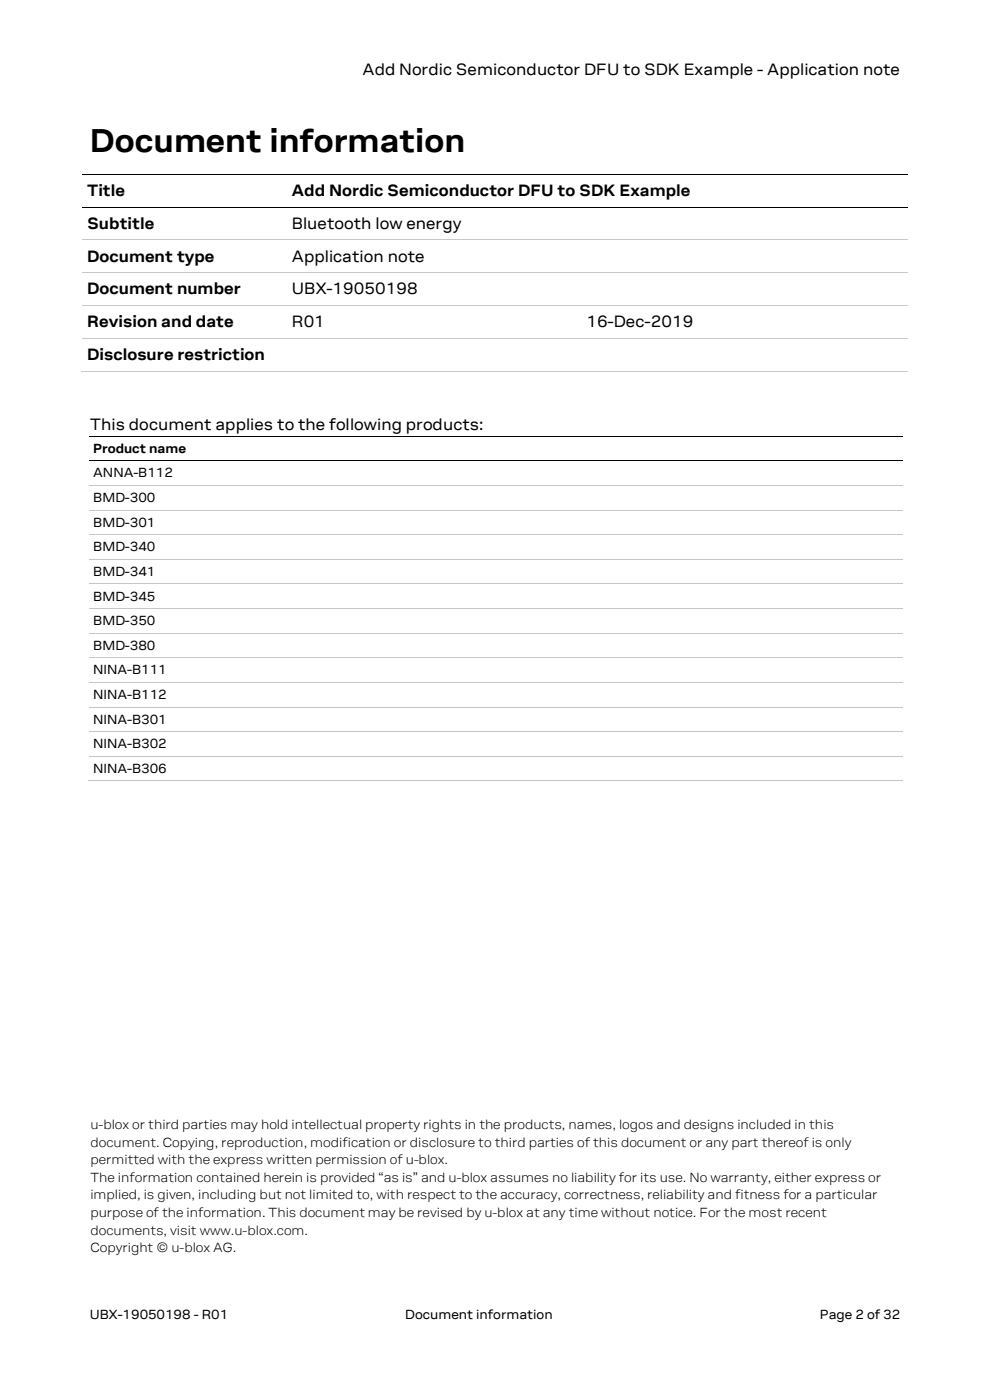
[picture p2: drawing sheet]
<svg xmlns="http://www.w3.org/2000/svg" width="210mm" height="297mm" viewBox="0 0 210 297" stroke-linecap="round" stroke-linejoin="round" font-family="sans-serif">
<defs><g id="words">
<text font-size="7.1" x="19" y="32.3">Document information</text>
<g font-size="3.5">
<text x="76.9" y="15.9">Add Nordic Semiconductor DFU to SDK Example - Application note</text>
<text x="18.5" y="41.5">Title</text>
<text x="61.9" y="41.5">Add Nordic Semiconductor DFU to SDK Example</text>
<text x="18.5" y="48.5">Subtitle</text>
<text x="61.9" y="48.5">Bluetooth low energy</text>
<text x="18.5" y="55.5">Document type</text>
<text x="61.9" y="55.5">Application note</text>
<text x="18.5" y="62.4">Document number</text>
<text x="61.9" y="62.4">UBX-19050198</text>
<text x="18.5" y="69.4">Revision and date</text>
<text x="61.9" y="69.4">R01</text>
<text x="124.4" y="69.4">16-Dec-2019</text>
<text x="18.5" y="76.4">Disclosure restriction</text>
<text x="19" y="91.2">This document applies to the following products:</text>
</g>
<g font-size="2.8">
<text x="19.8" y="96.1">Product name</text>
<text x="19.8" y="101.3">ANNA-B112</text>
<text x="19.8" y="106.5">BMD-300</text>
<text x="19.8" y="111.8">BMD-301</text>
<text x="19.8" y="117">BMD-340</text>
<text x="19.8" y="122.2">BMD-341</text>
<text x="19.8" y="127.4">BMD-345</text>
<text x="19.8" y="132.6">BMD-350</text>
<text x="19.8" y="137.9">BMD-380</text>
<text x="19.8" y="143.1">NINA-B111</text>
<text x="19.8" y="148.3">NINA-B112</text>
<text x="19.8" y="153.5">NINA-B301</text>
<text x="19.8" y="158.7">NINA-B302</text>
<text x="19.8" y="164">NINA-B306</text>
<text x="19.2" y="239.5">u-blox or third parties may hold intellectual property rights in the products, names, logos and designs included in this</text>
<text x="19.2" y="243.3">document. Copying, reproduction, modification or disclosure to third parties of this document or any part thereof is only</text>
<text x="19.2" y="247">permitted with the express written permission of u-blox.</text>
<text x="19.2" y="250.8">The information contained herein is provided “as is” and u-blox assumes no liability for its use. No warranty, either express or</text>
<text x="19.2" y="254.5">implied, is given, including but not limited to, with respect to the accuracy, correctness, reliability and fitness for a particular</text>
<text x="19.2" y="258.2">purpose of the information. This document may be revised by u-blox at any time without notice. For the most recent</text>
<text x="19.2" y="262">documents, visit www.u-blox.com.</text>
<text x="19.2" y="265.7">Copyright © u-blox AG.</text>
<text x="19" y="279.8">UBX-19050198 - R01</text>
<text x="86" y="279.8">Document information</text>
<text x="173.9" y="279.8">Page 2 of 32</text>
</g>
</g></defs>
<path d="M17.5 37h42.5M60.2 37h132.3M17.5 43.9h42.5M60.2 43.9h132.3" fill="none" stroke="#000" stroke-width=".21"/>
<path d="M60 36.9h.2v.1h-.2zM60 43.9h.2v.1h-.2z" fill="#000"/>
<path d="M17.5 50.9h42.5" fill="none" stroke="#c8c8c8" stroke-width=".21"/>
<path d="M60 50.8h.2v.2h-.2z" fill="#c8c8c8"/>
<path d="M17.5 57.9h42.5M60.2 50.9h132.3" fill="none" stroke="#c8c8c8" stroke-width=".21"/>
<path d="M60 57.8h.2v.2h-.2z" fill="#c8c8c8"/>
<path d="M60.2 57.9h62.3" fill="none" stroke="#c8c8c8" stroke-width=".21"/>
<path d="M122.5 57.8h.2v.2h-.2z" fill="#c8c8c8"/>
<path d="M122.7 57.9h69.8M17.5 64.9h42.5" fill="none" stroke="#c8c8c8" stroke-width=".21"/>
<path d="M60 64.8h.2v.1h-.2z" fill="#c8c8c8"/>
<path d="M60.2 64.9h62.3" fill="none" stroke="#c8c8c8" stroke-width=".21"/>
<path d="M122.5 64.8h.2v.1h-.2z" fill="#c8c8c8"/>
<path d="M17.5 71.8h42.5M122.7 64.9h69.8" fill="none" stroke="#c8c8c8" stroke-width=".21"/>
<path d="M60 71.7h.2v.2h-.2z" fill="#c8c8c8"/>
<path d="M60.2 71.8h62.3" fill="none" stroke="#c8c8c8" stroke-width=".21"/>
<path d="M122.5 71.7h.2v.2h-.2z" fill="#c8c8c8"/>
<path d="M17.2 78.8h42.8M122.7 71.8h69.8" fill="none" stroke="#c8c8c8" stroke-width=".21"/>
<path d="M59.7 78.7h.2v.2h-.2z" fill="#c8c8c8"/>
<path d="M59.9 78.8h132.6" fill="none" stroke="#c8c8c8" stroke-width=".21"/>
<path d="M19 92.5h172.6M19 97.8h172.6" fill="none" stroke="#000" stroke-width=".21"/>
<g fill="none" stroke="#c5c5c5" stroke-width=".21">
<path d="M19 103h172.6M19 108.2h172.6M19 113.5h172.6M19 118.7h172.6M19 123.9h172.6M19 129.1h172.6M19 134.4h172.6M19 139.6h172.6M19 144.8h172.6M19 150h172.6M19 155.2h172.6M18.8 165.7h172.8"/>
<path d="M19 160.5h172.6"/>
</g>
<use href="#words"/>
</svg>
